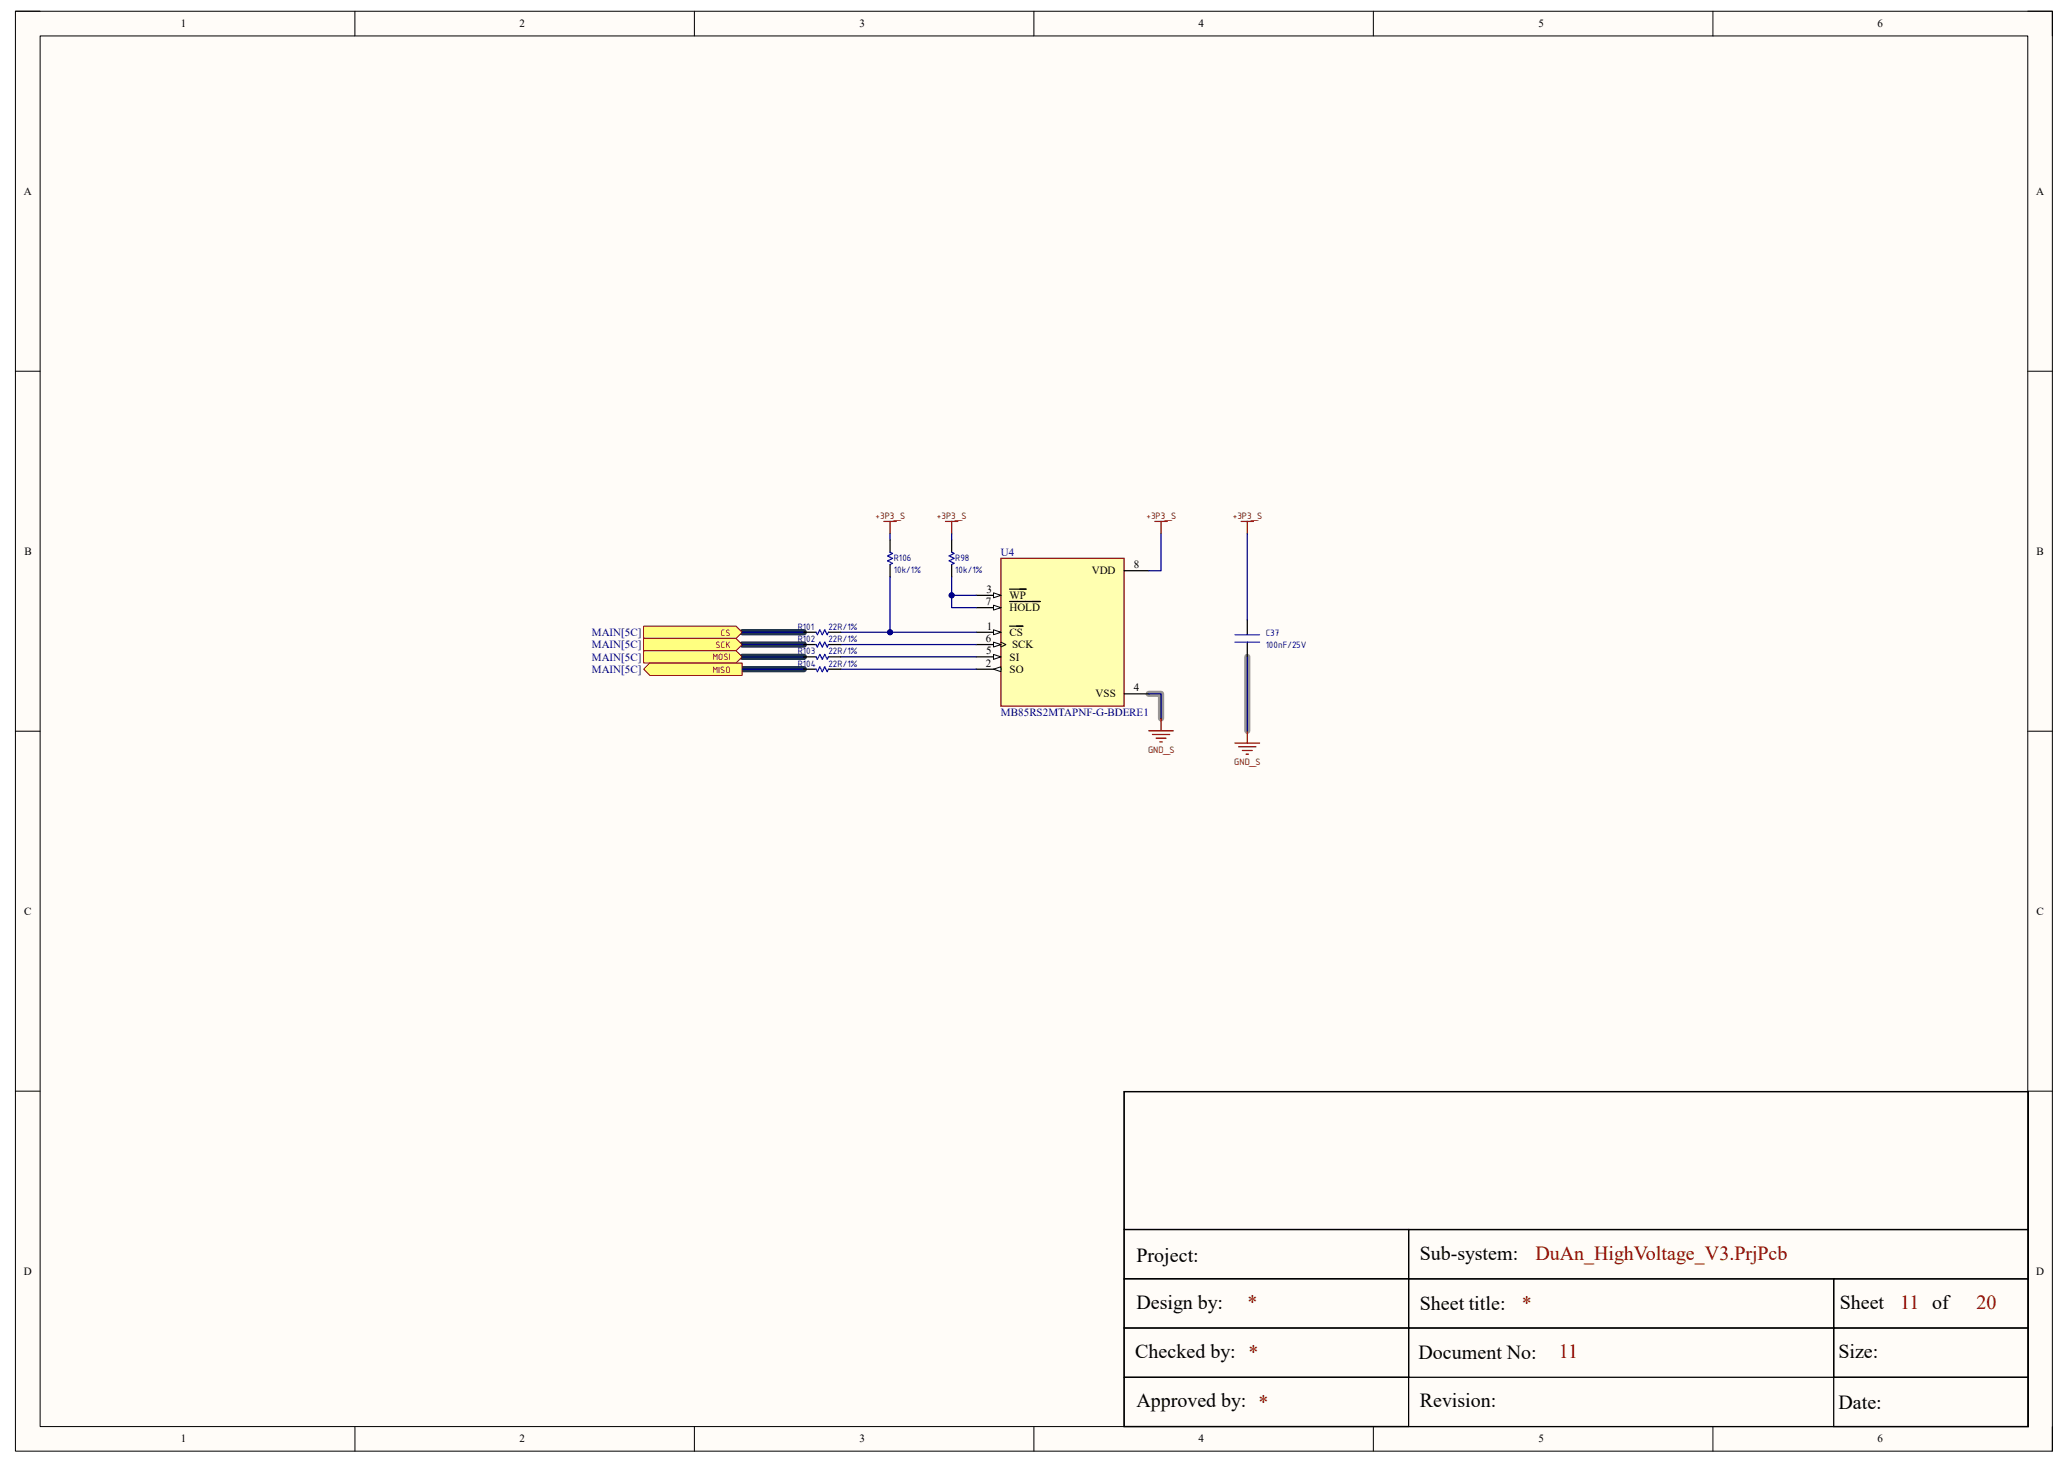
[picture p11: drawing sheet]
<svg xmlns="http://www.w3.org/2000/svg" width="420mm" height="297mm" viewBox="0 0 420 297" stroke-linecap="round" stroke-linejoin="round" font-family="sans-serif">
<defs><g id="words">
<g font-size="4.1">
<text x="230.8" y="256.4">Project:</text>
<text x="288.3" y="255.9">Sub-system:</text>
<text x="230.8" y="265.9">Design by:</text>
<text x="288.3" y="266.1">Sheet title:</text>
<text x="373.6" y="265.9">Sheet</text>
<text x="230.5" y="275.9">Checked by: *</text>
<text x="373.4" y="275.9">Size:</text>
<text x="288.1" y="276.1">Document No:</text>
<text x="230.8" y="285.9">Approved by: *</text>
<text x="288.3" y="285.9">Revision:</text>
<text x="373.4" y="286.2">Date:</text>
</g>
<g font-size="4.1" fill="#980000">
<text x="311.8" y="255.9">DuAn_HighVoltage_V3.PrjPcb</text>
<text x="253.3" y="265.9">*</text>
<text x="309.1" y="266.1">*</text>
<text x="385.9" y="265.9">11 of</text>
<text x="401.4" y="265.9">20</text>
<text x="316.6" y="275.9">11</text>
</g>
<g font-size="2.2">
<text x="36.7" y="5.5">1</text>
<text x="105.5" y="5.5">2</text>
<text x="174.5" y="5.5">3</text>
<text x="243.4" y="5.5">4</text>
<text x="312.4" y="5.5">5</text>
<text x="381.3" y="5.5">6</text>
<text x="4.8" y="39.6">A</text>
<text x="413.5" y="39.6">A</text>
<text x="5" y="112.7">B</text>
<text x="413.6" y="112.7">B</text>
<text x="221.7" y="116.7">VDD</text>
<text x="230.3" y="115.4">8</text>
<text x="200.2" y="122.9">7</text>
<text x="200.3" y="120.4">3</text>
<text x="205" y="121.7">WP</text>
<text x="205" y="124.2">HOLD</text>
<text x="200.2" y="130.4">6</text>
<text x="200.4" y="127.9">1</text>
<text x="205" y="129.2">CS</text>
<text x="205.5" y="131.7">SCK</text>
<text x="200.2" y="135.4">2</text>
<text x="200.3" y="132.9">5</text>
<text x="205" y="134.2">SI</text>
<text x="205" y="136.7">SO</text>
<text x="222.5" y="141.7">VSS</text>
<text x="230.3" y="140.5">4</text>
<text x="4.9" y="185.8">C</text>
<text x="413.6" y="185.8">C</text>
<text x="4.9" y="259">D</text>
<text x="413.5" y="259">D</text>
<text x="36.7" y="293">1</text>
<text x="105.5" y="293">2</text>
<text x="174.5" y="293">3</text>
<text x="243.4" y="293">4</text>
<text x="312.4" y="293">5</text>
<text x="381.3" y="293">6</text>
</g>
<g font-size="2.2" fill="#000080">
<text x="203.3" y="112.9">U4</text>
<text x="120.2" y="129.2">MAIN[5C]</text>
<text x="120.2" y="131.7">MAIN[5C]</text>
<text x="120.2" y="134.2">MAIN[5C]</text>
<text x="120.2" y="136.7">MAIN[5C]</text>
<text x="203.3" y="145.5">MB85RS2MTAPNF-G-BDERE1</text>
</g>
<g font-size="2" fill="#800000">
<text x="177.8" y="105.4">+3P3_S</text>
<text x="190.3" y="105.4">+3P3_S</text>
<text x="232.8" y="105.4">+3P3_S</text>
<text x="250.4" y="105.4">+3P3_S</text>
<text x="145.3" y="131.7">SCK</text>
<text x="146.4" y="129.2">CS</text>
<text x="144.7" y="134.2">MOSI</text>
<text x="144.7" y="136.7">MISO</text>
<text x="233.2" y="152.9">GND_S</text>
<text x="250.7" y="155.4">GND_S</text>
</g>
<g font-size="2" fill="#000080">
<text x="181.5" y="113.9">R106</text>
<text x="194" y="113.9">R98</text>
<text x="181.5" y="116.4">10k/1%</text>
<text x="194" y="116.4">10k/1%</text>
<text x="162" y="127.9">R101</text>
<text x="162" y="130.4">R102</text>
<text x="168.2" y="127.9">22R/1%</text>
<text x="168.2" y="130.4">22R/1%</text>
<text x="257" y="129.2">C37</text>
<text x="257" y="131.7">100nF/25V</text>
<text x="162" y="132.9">R103</text>
<text x="162" y="135.4">R104</text>
<text x="168.2" y="132.9">22R/1%</text>
<text x="168.2" y="135.4">22R/1%</text>
</g>
</g></defs>
<path d="M3.1 2.3h413.7v292.5h-413.7z" fill-rule="evenodd" fill="#fffcf8"/>
<path d="M3.1 2.3h413.7v292.5h-413.7z" fill="none" stroke="#000" stroke-width=".2"/>
<path d="M8.1 7.3h403.7v282.5h-403.7z" fill-rule="evenodd" fill="#fffcf8"/>
<g fill="none" stroke="#000" stroke-width=".2">
<path d="M3.1 2.3h5M8.1 7.3h403.7v282.5h-403.7zM72.1 2.3v5M141 2.3v5M210 2.3v5M278.9 2.3v5M347.9 2.3v5M411.8 2.3h5v5M3.1 75.4h5M411.8 75.4h5M3.1 148.5h5M411.8 148.5h5"/>
<path d="M3.1 221.7h5M411.8 221.7h5M72.1 289.8v5M141 289.8v5M210 289.8v5M278.9 289.8v5M347.9 289.8v5M416.8 289.8v5"/>
</g>
<path d="M253.3 133.4v15.1M233.3 141h2.5v5" fill="none" stroke="#999" stroke-width="1.3"/>
<path d="M150.7 128.4h12.5M150.7 130.9h12.5M150.7 133.4h12.5M150.7 135.9h12.5" fill="none" stroke="#0c343d" stroke-width="1.3"/>
<path d="M228.3 221.8h183.6v68h-183.6zM228.3 221.8h183.6v28h-183.6zM228.3 249.8h57.8v10h-57.8zM228.3 259.8h57.8v10h-57.8zM286.1 249.8h125.8v10h-125.8zM286.1 259.8h86.3v10h-86.3zM372.4 259.8h39.5v10h-39.5zM228.3 269.8h57.8v10h-57.8zM228.3 279.8h57.8v10h-57.8zM286.1 269.8h86.3v10h-86.3zM372.4 279.8h39.5v10h-39.5zM372.4 269.8h39.5v10h-39.5z" fill="none" stroke="#000" stroke-width=".25"/>
<path d="M203.3 113.4h25v30.1h-25z" fill-rule="evenodd" fill="#ffffb0"/>
<path d="M203.3 113.4h25v30.1h-25z" fill="none" stroke="#800000" stroke-width=".25"/>
<path d="M198.3 120.9h5" fill="none" stroke="#000" stroke-width=".25"/>
<path d="M201.8 120.4l1.5 .5-1.5 .5z" fill="#f8fcff"/>
<path d="M201.8 120.4l1.5 .5-1.5 .5z" fill="none" stroke="#000" stroke-width=".2"/>
<path d="M205 119.7h3.4M198.3 123.4h5" fill="none" stroke="#000" stroke-width=".25"/>
<path d="M201.8 122.9l1.5 .5-1.5 .5z" fill="#f8fcff"/>
<path d="M201.8 122.9l1.5 .5-1.5 .5z" fill="none" stroke="#000" stroke-width=".2"/>
<path d="M198.3 128.4h5M205 122.2h6.3" fill="none" stroke="#000" stroke-width=".25"/>
<path d="M201.8 127.9l1.5 .5-1.5 .5z" fill="#f8fcff"/>
<path d="M201.8 127.9l1.5 .5-1.5 .5z" fill="none" stroke="#000" stroke-width=".2"/>
<path d="M198.3 130.9h5M205 127.2h2.8" fill="none" stroke="#000" stroke-width=".25"/>
<path d="M201.8 130.5l1.5 .4-1.5 .5z" fill="#f8fcff"/>
<path d="M201.8 130.5l1.5 .4-1.5 .5zM203.3 130.5l1 .4-1 .5" fill="none" stroke="#000" stroke-width=".2"/>
<path d="M198.3 133.4h5" fill="none" stroke="#000" stroke-width=".25"/>
<path d="M201.8 132.9l1.5 .5-1.5 .6z" fill="#f8fcff"/>
<path d="M201.8 132.9l1.5 .5-1.5 .6z" fill="none" stroke="#000" stroke-width=".2"/>
<path d="M198.3 136h5" fill="none" stroke="#000" stroke-width=".25"/>
<path d="M201.8 136l1.5-.5v1z" fill="#f8fcff"/>
<path d="M201.8 136l1.5-.5v1z" fill="none" stroke="#000" stroke-width=".2"/>
<path d="M193.3 109.7v2.5M193.3 114.7v2.5M228.3 115.9h5M253.3 125.9v3M253.3 130.5v2.9M228.3 141h5" fill="none" stroke="#000" stroke-width=".25"/>
<path d="M193.3 112.2l.5 .2-1 .5 1 .5-1 .5 1 .5-.5 .3M250.8 130.5h5M250.8 128.9h5" fill="none" stroke="#00f" stroke-width=".25"/>
<path d="M192 105.9h2.5M193.3 105.9v2.5M234.5 105.9h2.5M235.8 105.9v2.5M252.1 105.9h2.5M253.3 105.9v2.5M250.8 151h5M251.6 151.7h3.5M252.3 152.5h2M253.1 153.2h.5M253.3 148.5v2.5" fill="none" stroke="#800000" stroke-width=".25"/>
<path d="M130.7 127.2h18.8l1.2 1.2-1.2 1.3h-18.8z" fill-rule="evenodd" fill="#ffff80"/>
<path d="M130.7 127.2h18.8l1.2 1.2-1.2 1.3h-18.8z" fill="none" stroke="#800000" stroke-width=".2"/>
<path d="M130.7 129.7h18.8l1.2 1.2-1.2 1.3h-18.8z" fill-rule="evenodd" fill="#ffff80"/>
<path d="M130.7 129.7h18.8l1.2 1.2-1.2 1.3h-18.8z" fill="none" stroke="#800000" stroke-width=".2"/>
<path d="M130.7 132.2h18.8l1.2 1.2-1.2 1.3h-18.8z" fill-rule="evenodd" fill="#ffff80"/>
<path d="M130.7 132.2h18.8l1.2 1.2-1.2 1.3h-18.8z" fill="none" stroke="#800000" stroke-width=".2"/>
<path d="M130.7 135.9l1.3-1.2h18.7v2.5h-18.7z" fill-rule="evenodd" fill="#ffff80"/>
<path d="M130.7 135.9l1.3-1.2h18.7v2.5h-18.7z" fill="none" stroke="#800000" stroke-width=".2"/>
<path d="M235.8 108.4v7.5h-2.5M170.8 128.4h27.5M233.3 141h2.5v5" fill="none" stroke="#000080" stroke-width=".25"/>
<circle cx="180.8" cy="128.4" r=".5" fill="#000080"/>
<circle cx="180.8" cy="128.4" r=".5" fill="none" stroke="#000080" stroke-width=".2"/>
<path d="M193.3 117.2v3.7h5M170.8 130.9h27.5M170.8 133.4h27.5M170.8 136h27.5" fill="none" stroke="#000080" stroke-width=".25"/>
<circle cx="193.3" cy="120.9" r=".5" fill="#000080"/>
<circle cx="193.3" cy="120.9" r=".5" fill="none" stroke="#000080" stroke-width=".2"/>
<path d="M193.3 120.9v2.5h5" fill="none" stroke="#000080" stroke-width=".25"/>
<circle cx="193.3" cy="120.9" r=".5" fill="#000080"/>
<circle cx="193.3" cy="120.9" r=".5" fill="none" stroke="#000080" stroke-width=".2"/>
<path d="M180.8 108.4v1.3M180.8 117.2v11.2M193.3 108.4v1.3M253.3 108.4v17.5M150.7 128.4h12.5M150.7 130.9h12.5M150.7 133.4h12.5M150.7 135.9h12.5M253.3 133.4v15.1" fill="none" stroke="#000080" stroke-width=".25"/>
<path d="M180.8 109.7v2.5M180.8 114.7v2.5M163.2 128.4h2.5M163.2 130.9h2.5M163.2 133.4h2.5M163.2 135.9h2.5M168.2 128.4h2.6M168.2 130.9h2.6M168.2 133.4h2.6M168.2 135.9h2.6" fill="none" stroke="#000" stroke-width=".25"/>
<path d="M180.8 112.2l.5 .2-1 .5 1 .5-1 .5 1 .5-.5 .3M165.7 128.4l.3 .5 .5-1 .5 1 .5-1 .5 1 .2-.5M165.7 130.9l.3 .5 .5-1 .5 1 .5-1 .5 1 .2-.5M165.7 133.4l.3 .5 .5-1 .5 1 .5-1 .5 1 .2-.5M165.7 135.9l.3 .6 .5-1 .5 1 .5-1 .5 1 .2-.6" fill="none" stroke="#00f" stroke-width=".25"/>
<path d="M179.5 105.9h2.5M180.8 105.9v2.5M233.3 148.5h5M234.1 149.2h3.5M234.8 150h2M235.5 150.7h.6M235.8 146v2.5" fill="none" stroke="#800000" stroke-width=".25"/>
<circle cx="180.8" cy="128.4" r=".5" fill="#000080"/>
<circle cx="180.8" cy="128.4" r=".5" fill="none" stroke="#000080" stroke-width=".2"/>
<use href="#words"/>
</svg>
